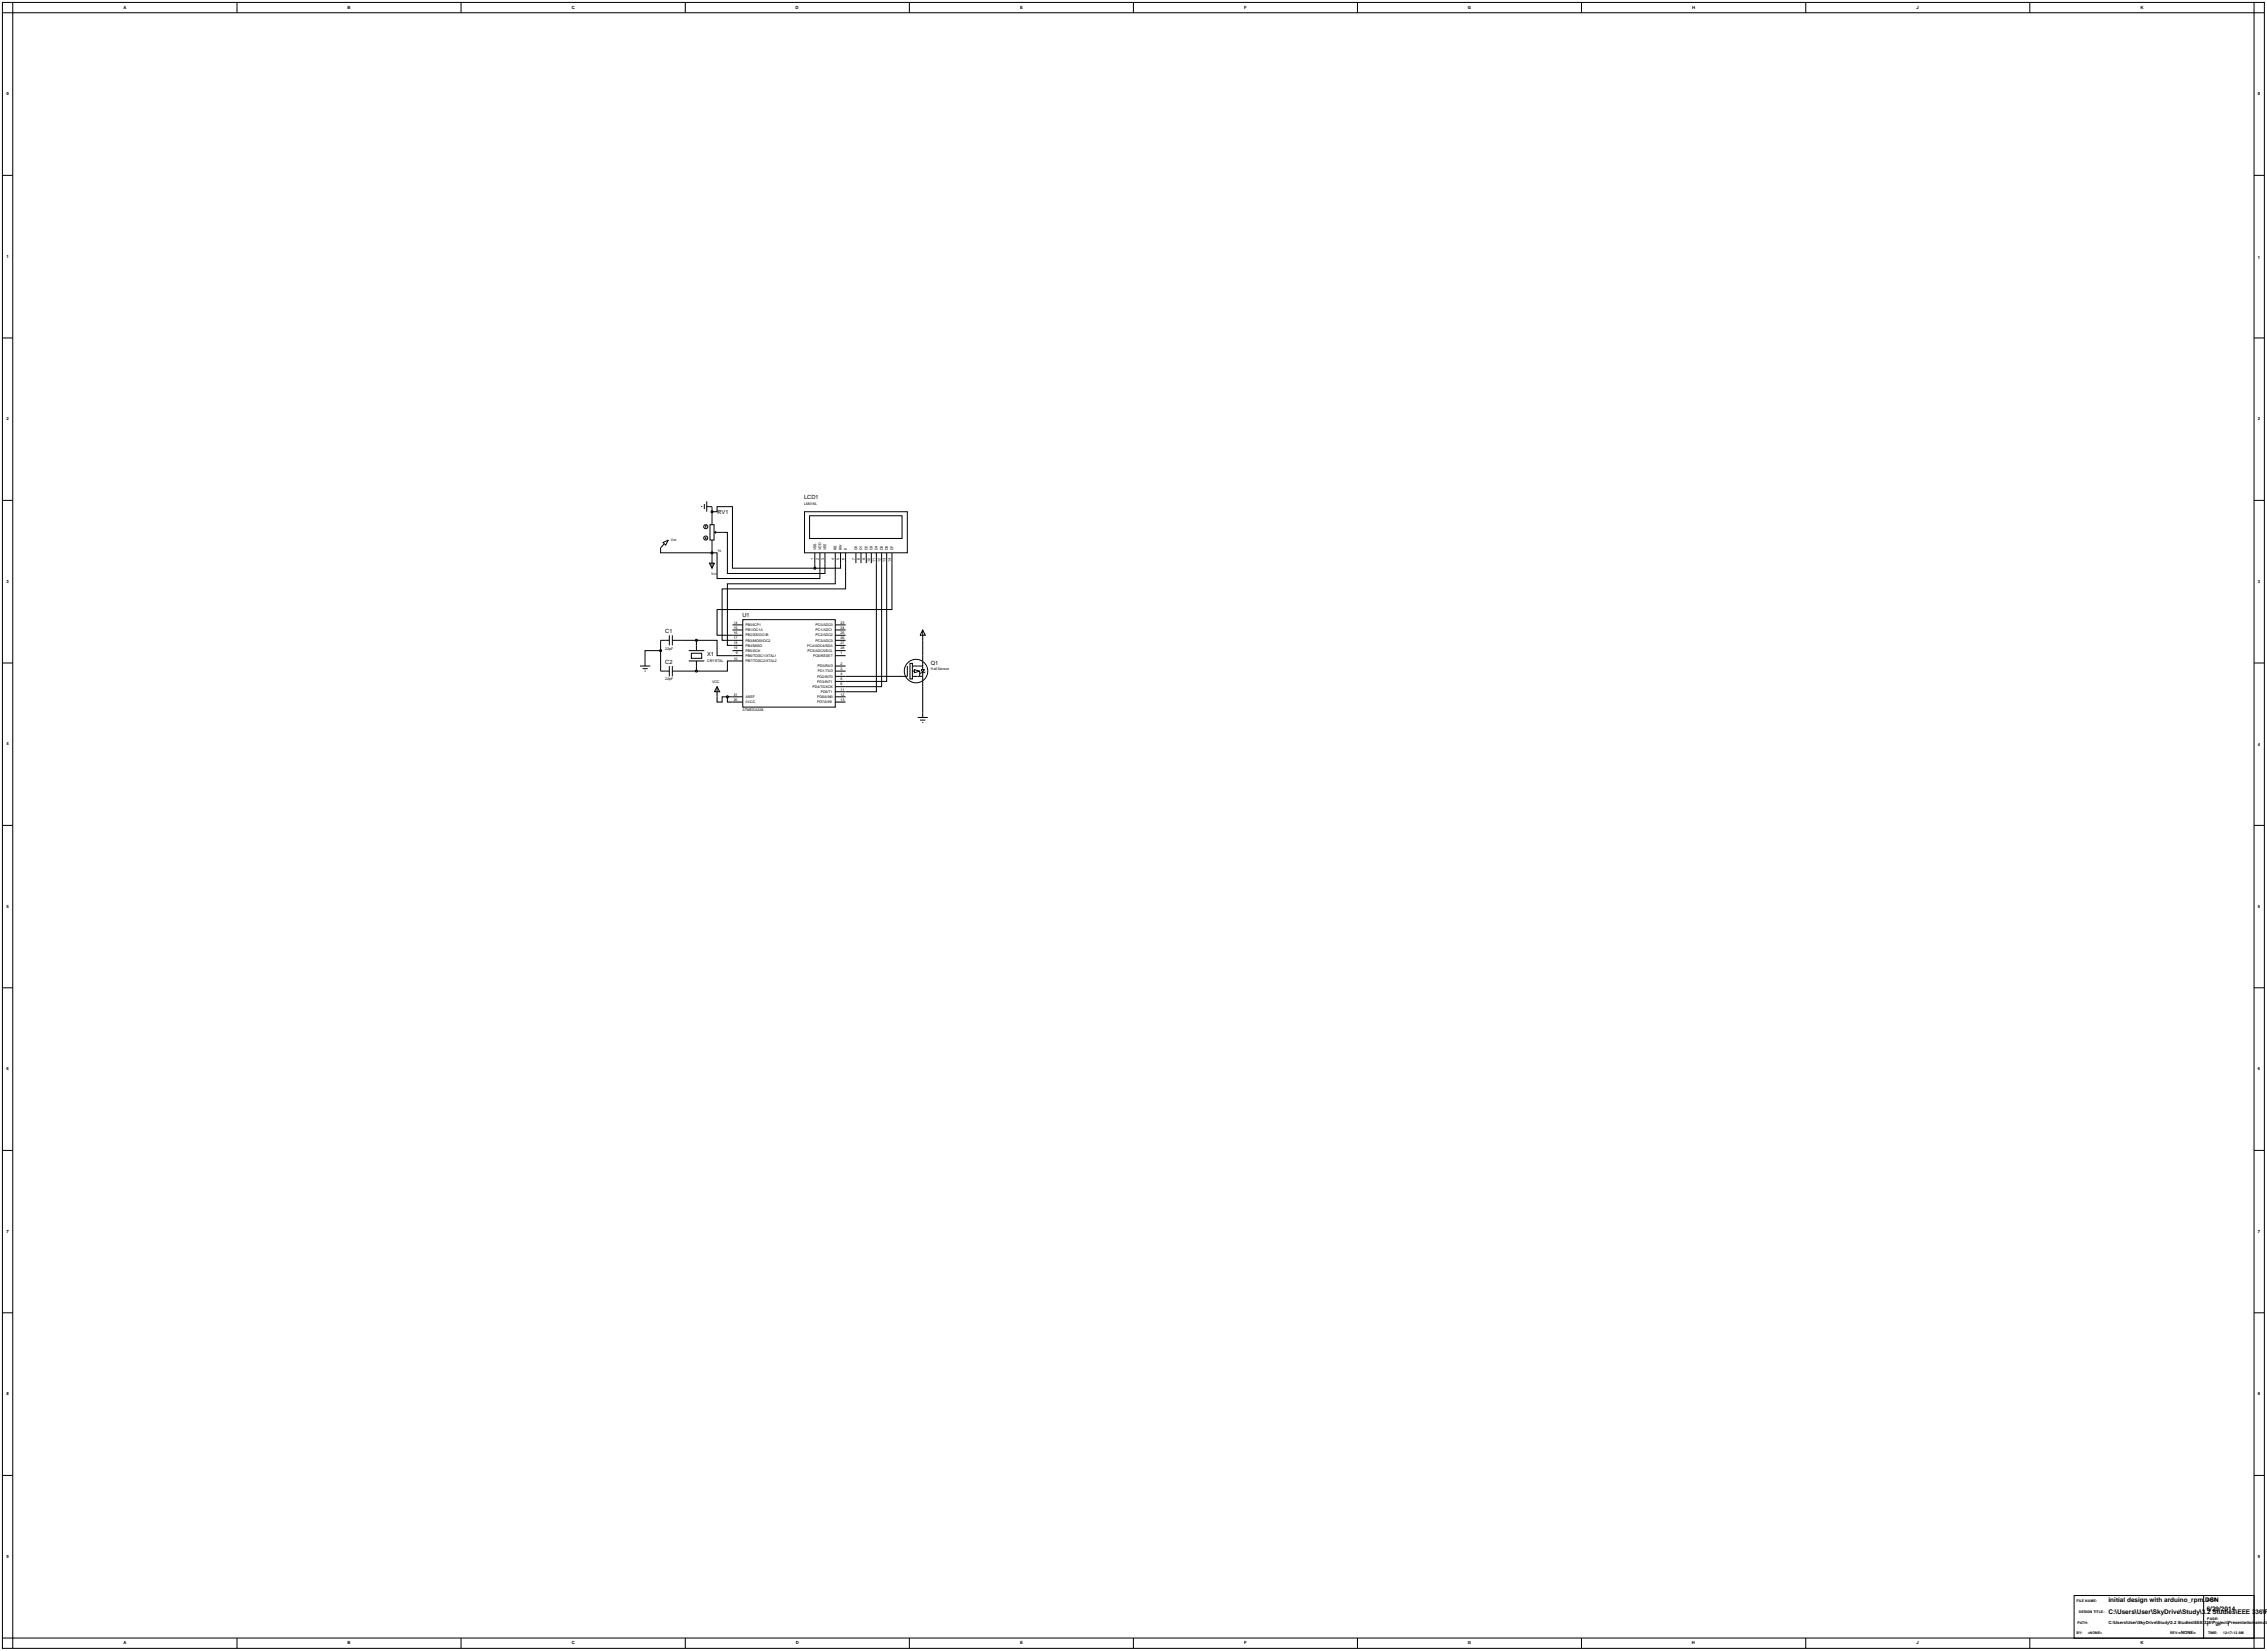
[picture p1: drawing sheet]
<svg xmlns="http://www.w3.org/2000/svg" width="1120mm" height="815mm" viewBox="0 0 1120 815" stroke-linecap="round" stroke-linejoin="round" font-family="sans-serif">
<defs><g id="words">
<g font-size="3.2">
<text x="1042" y="791">initial design with arduino_rpm.DSN</text>
<text x="1042" y="797">C:\Users\User\SkyDrive\Study\3.2 Studies\EEE 336\Pr</text>
<text x="1090" y="795">6/29/2014</text>
</g>
<g font-size="2.8">
<text x="397" y="246">LCD1</text>
<text x="355" y="254">RV1</text>
<text x="367" y="305">U1</text>
<text x="329" y="313">C1</text>
<text x="349" y="324">X1</text>
<text x="329" y="328">C2</text>
<text x="460" y="328">Q1</text>
</g>
<g font-size="2.1">
<text x="61" y="4">A</text>
<text x="172" y="4">B</text>
<text x="282" y="4">C</text>
<text x="393" y="4">D</text>
<text x="504" y="4">E</text>
<text x="615" y="4">F</text>
<text x="725" y="4">G</text>
<text x="836" y="4">H</text>
<text x="947" y="4">J</text>
<text x="1058" y="4">K</text>
<text x="3" y="47">0</text>
<text x="1116" y="47">0</text>
<text x="3" y="127">1</text>
<text x="1116" y="128">1</text>
<text x="3" y="208">2</text>
<text x="1116" y="208">2</text>
<text x="3" y="288">3</text>
<text x="1116" y="288">3</text>
<text x="3" y="368">4</text>
<text x="1116" y="368">4</text>
<text x="3" y="448">5</text>
<text x="1116" y="448">5</text>
<text x="3" y="529">6</text>
<text x="1116" y="529">6</text>
<text x="3" y="609">7</text>
<text x="1116" y="609">7</text>
<text x="3" y="689">8</text>
<text x="1116" y="689">8</text>
<text x="3" y="769">9</text>
<text x="1116" y="769">9</text>
<text x="1042" y="802">C:\Users\User\SkyDrive\Study\3.2 Studies\EEE 336\Project\Presentation\simulat</text>
<text x="1090" y="803">1</text>
<text x="1095" y="803">of</text>
<text x="1100" y="803">1</text>
<text x="1076" y="807">&lt;NONE&gt;</text>
<text x="61" y="812">A</text>
<text x="172" y="812">B</text>
<text x="282" y="812">C</text>
<text x="393" y="812">D</text>
<text x="504" y="812">E</text>
<text x="615" y="812">F</text>
<text x="725" y="812">G</text>
<text x="836" y="812">H</text>
<text x="947" y="812">J</text>
<text x="1058" y="812">K</text>
</g>
<g font-size="1.8">
<text x="397" y="249">LM016L</text>
<text x="331" y="267">Vcc</text>
<text x="355" y="272">1k</text>
<text x="403" y="272" transform="rotate(-90 403 272)">VSS</text>
<text x="406" y="272" transform="rotate(-90 406 272)">VDD</text>
<text x="408" y="272" transform="rotate(-90 408 272)">VEE</text>
<text x="413" y="272" transform="rotate(-90 413 272)">RS</text>
<text x="416" y="272" transform="rotate(-90 416 272)">RW</text>
<text x="418" y="272" transform="rotate(-90 418 272)">E</text>
<text x="423" y="272" transform="rotate(-90 423 272)">D0</text>
<text x="426" y="272" transform="rotate(-90 426 272)">D1</text>
<text x="429" y="272" transform="rotate(-90 429 272)">D2</text>
<text x="431" y="272" transform="rotate(-90 431 272)">D3</text>
<text x="434" y="272" transform="rotate(-90 434 272)">D4</text>
<text x="436" y="272" transform="rotate(-90 436 272)">D5</text>
<text x="439" y="272" transform="rotate(-90 439 272)">D6</text>
<text x="441" y="272" transform="rotate(-90 441 272)">D7</text>
<text x="402" y="277" transform="rotate(-90 402 277)">1</text>
<text x="404" y="277" transform="rotate(-90 404 277)">2</text>
<text x="407" y="277" transform="rotate(-90 407 277)">3</text>
<text x="412" y="277" transform="rotate(-90 412 277)">4</text>
<text x="415" y="277" transform="rotate(-90 415 277)">5</text>
<text x="417" y="277" transform="rotate(-90 417 277)">6</text>
<text x="422" y="277" transform="rotate(-90 422 277)">7</text>
<text x="425" y="277" transform="rotate(-90 425 277)">8</text>
<text x="427" y="277" transform="rotate(-90 427 277)">9</text>
<text x="430" y="278" transform="rotate(-90 430 278)">10</text>
<text x="432" y="278" transform="rotate(-90 432 278)">11</text>
<text x="435" y="278" transform="rotate(-90 435 278)">12</text>
<text x="437" y="278" transform="rotate(-90 437 278)">13</text>
<text x="440" y="278" transform="rotate(-90 440 278)">14</text>
<text x="351" y="284">Vcc</text>
<text x="362" y="308">14</text>
<text x="362" y="310">15</text>
<text x="368" y="309">PB0/ICP1</text>
<text x="368" y="312">PB1/OC1A</text>
<text x="403" y="309">PC0/ADC0</text>
<text x="403" y="312">PC1/ADC1</text>
<text x="415" y="308">23</text>
<text x="415" y="310">24</text>
<text x="362" y="313">16</text>
<text x="362" y="316">17</text>
<text x="368" y="314">PB2/SS/OC1B</text>
<text x="368" y="317">PB3/MOSI/OC2</text>
<text x="403" y="314">PC2/ADC2</text>
<text x="403" y="317">PC3/ADC3</text>
<text x="415" y="313">25</text>
<text x="415" y="316">26</text>
<text x="329" y="321">22pF</text>
<text x="362" y="318">18</text>
<text x="362" y="321">19</text>
<text x="364" y="323">9</text>
<text x="368" y="319">PB4/MISO</text>
<text x="368" y="322">PB5/SCK</text>
<text x="399" y="319">PC4/ADC4/SDA</text>
<text x="399" y="322">PC5/ADC5/SCL</text>
<text x="415" y="323">1</text>
<text x="415" y="318">27</text>
<text x="415" y="321">28</text>
<text x="349" y="327">CRYSTAL</text>
<text x="362" y="326">10</text>
<text x="368" y="324">PB6/TOSC1/XTAL1</text>
<text x="368" y="327">PB7/TOSC2/XTAL2</text>
<text x="402" y="324">PC6/RESET</text>
<text x="404" y="329">PD0/RXD</text>
<text x="415" y="328">2</text>
<text x="329" y="336">22pF</text>
<text x="404" y="335">PD2/INT0</text>
<text x="404" y="332">PD1/TXD</text>
<text x="415" y="331">3</text>
<text x="415" y="333">4</text>
<text x="415" y="336">5</text>
<text x="460" y="331">Hall Sensor</text>
<text x="352" y="337">VCC</text>
<text x="401" y="340">PD4/T0/XCK</text>
<text x="404" y="337">PD3/INT1</text>
<text x="415" y="338">6</text>
<text x="415" y="341">11</text>
<text x="362" y="343">21</text>
<text x="362" y="346">20</text>
<text x="368" y="345">AREF</text>
<text x="368" y="347">AVCC</text>
<text x="404" y="345">PD6/AIN0</text>
<text x="404" y="347">PD7/AIN1</text>
<text x="406" y="342">PD5/T1</text>
<text x="415" y="343">12</text>
<text x="415" y="346">13</text>
<text x="367" y="351">ATMEGA328</text>
<text x="1026" y="791">FILE NAME:</text>
<text x="1090" y="791">DATE:</text>
<text x="1027" y="797">DESIGN TITLE:</text>
<text x="1026" y="802">PATH:</text>
<text x="1091" y="800">PAGE:</text>
<text x="1026" y="807">BY:</text>
<text x="1032" y="807">&lt;NONE&gt;</text>
<text x="1072" y="807">REV:</text>
<text x="1091" y="807">TIME:</text>
<text x="1098" y="807">12:17:12 AM</text>
</g>
</g></defs>
<g fill="none" stroke="#000" stroke-width=".5">
<path d="M1 1h1118v813h-1118zM6 6h1108v803h-1108zM6 1v5h-5M117 1v5M228 1v5M339 1v5M449 1v5M560 1v5M671 1v5M781 1v5M892 1v5M1003 1v5"/>
<path d="M1114 1v5h5M1 87h5M1114 87h5M1 167h5M1114 167h5M1 247h5M1114 247h5M1 327h5M1114 327h5M1 408h5M1114 408h5M1 488h5"/>
<path d="M1114 488h5M1 568h5M1114 568h5M1 648h5M1114 648h5M1 729h5M1114 729h5M1 809h5v5M117 809v5M228 809v5M339 809v5M449 809v5"/>
<path d="M560 809v5M671 809v5M781 809v5M892 809v5M1003 809v5M1119 809h-5v5"/>
</g>
<g fill="none" stroke="#000" stroke-width=".49">
<path d="M347 250h.1M348 249v2M349 260h.1M349 260v1M349 250h3v9M349 248v5M351 259h2v8h-2zM352 253h2v-3h8v31h41M398 253h50v20h-50zM400 255h46v11h-46zM328 268l2-1-1 2zM328 269l-2 2v2h28v13h51v-13"/>
<path d="M349 266h.1M349 265v1M350 278h3l-1 3zM352 267v14M353 263h6v20h49v-10M353 263h1M354 262l-1 1M403 273v8M413 273v15h-54v31h8M415 273v8h-12M418 273v18h-61v25h10M423 273v5"/>
<path d="M425 273v5M428 273v5M430 273v5M433 273v69h-20M436 273v66h-23M438 273v64h-25M441 273v28h-87v13h13M331 316h-5v15h5M331 314v5M332 316h12M332 314v5M344 316h10v8h13"/>
<path d="M344 316v5M362 309h5M362 311h5M367 306h46v43h-46zM413 316h5M413 309h5M413 311h5M413 314h5M413 319h5M456 311l1 3h-2zM456 311v15M316 329h5"/>
<path d="M317 330h3M319 331h.1M326 321h-7v8M331 329v5M332 331h12M332 329v5M340 321h8M340 326h8M342 323h5v2h-5zM344 326v5M354 339v8h3v-3h2M354 339l2 3h-3z"/>
<path d="M362 321h5M367 326h-8v5h-15M413 331h5M413 321h5M413 324h5M413 329h5M448 329v5h-35M450 328h1v7h-1zM451 331h1M451 334h5M451 329h5M452 331h2l-2 1z"/>
<path d="M454 331v3M455 331h2l-1 1zM456 327v4M456 332v22M457 332l-2 1M359 344v3h8M359 344h8M413 344h5M413 347h5M453 354h5M455 356h2M456 357h.1"/>
<path d="M1025 788h89v21h-89zM1089 788v21"/>
<circle cx="352" cy="253" r=".5"/>
<circle cx="349" cy="266" r="1"/>
<circle cx="349" cy="260" r="1"/>
<circle cx="352" cy="273" r=".5"/>
<circle cx="403" cy="281" r=".5"/>
<circle cx="344" cy="316" r=".5"/>
<circle cx="326" cy="321" r=".5"/>
<circle cx="344" cy="331" r=".5"/>
<circle cx="453" cy="331" r="6"/>
<circle cx="359" cy="344" r=".5"/>
</g>
<use href="#words"/>
</svg>
